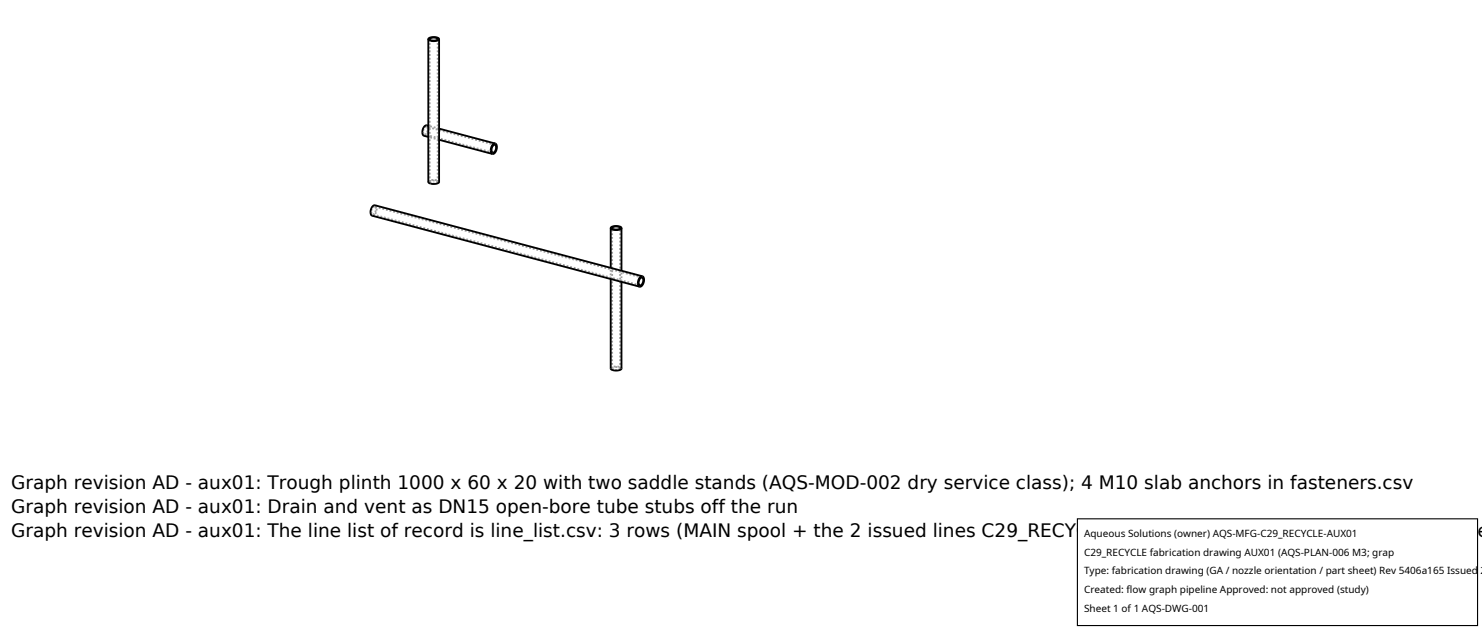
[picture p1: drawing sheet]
<svg xmlns="http://www.w3.org/2000/svg" width="212mm" height="90mm" viewBox="0 0 212 90" stroke-linecap="round" stroke-linejoin="round" font-family="sans-serif">
<defs><g id="words">
<g font-size="2.6">
<text x="1.6" y="69.8">Graph revision AD - aux01: Trough plinth 1000 x 60 x 20 with two saddle stands (AQS-MOD-002 dry service class); 4 M10 slab anchors in fasteners.csv</text>
<text x="1.6" y="73.3">Graph revision AD - aux01: Drain and vent as DN15 open-bore tube stubs off the run</text>
<text x="1.6" y="76.7">Graph revision AD - aux01: The line list of record is line_list.csv: 3 rows (MAIN spool + the 2 issued lines C29_RECYCLE and C29_TO_PYRO), generated from the</text>
</g>
<g font-size="1.4">
<text x="154.8" y="76.6">Aqueous Solutions (owner) AQS-MFG-C29_RECYCLE-AUX01</text>
<text x="154.8" y="79.3">C29_RECYCLE fabrication drawing AUX01 (AQS-PLAN-006 M3; grap</text>
<text x="154.8" y="82">Type: fabrication drawing (GA / nozzle orientation / part sheet) Rev 5406a165 Issued 2</text>
<text x="154.8" y="84.7">Created: flow graph pipeline Approved: not approved (study)</text>
<text x="154.8" y="87.4">Sheet 1 of 1 AQS-DWG-001</text>
</g>
</g></defs>
<g fill="none" stroke="#a0a0a0" stroke-width=".26" stroke-dasharray=".3 .3" stroke-linecap="butt">
<path d="M60.4 18.8l.2 .4M60.6 19.4l.3-.1 .3-.6v-.5l-.2-.3M60.6 19.2l.3-.1 .2-.4v-.4l-.2-.2M60.9 18.1l-.3 .2-.2 .5M62.7 18.4l-1.5-.4M62.7 20l-1.5-.4M53 30.2l.2 .4M53.2 30.8l.3-.1 .3-.5v-.6l-.2-.3M53.2 30.6l.3-.1 .2-.4v-.4l-.2-.2M53.5 29.5l-.3 .2-.2 .5M61.2 26l.2-.2 .5-.1 .6 .1 .2 .2M61.4 26l.1-.2h.4h.4l.2 .2"/>
<path d="M61.4 26v-20.4M61.6 26.2l-.2-.2M62.5 26l-.3 .2h-.6M62.5 26v-20.4M70.4 21.8l-9.8-2.6M70.7 20.7l-9.8-2.6M87.2 39.8v-1.6M91.7 39.6l-38.2-10.1M87.2 52.6l.2-.2 .5-.1 .6 .1 .3 .2M87.4 52.6l.2-.1 .3-.1 .5 .1 .2 .1M87.4 52.6v-20M87.7 52.8l-.3-.2"/>
<path d="M88.6 52.6l-.4 .2h-.5M88.6 52.6v-20M88.8 40.2v-1.5M91.4 40.7l-38.2-10.1"/>
</g>
<g fill="none" stroke="#000" stroke-width=".26">
<path d="M61.2 5.6l.2 .2 .5 .1 .5-.1 .3-.2M61.2 5.6l.2-.2 .5-.1 .6 .1 .2 .2M61.2 5.6v20.4l.2 .2 .5 .1 .5-.1 .3-.2v-20.4M61.2 18l-.3-.1-.3 .1-.3 .8 .2 .5 .7 .3M61.4 5.5l.7-.1h.3l.1 .2-.2 .1-.4 .1-.4-.1zM62.7 18.4l8 2.1M62.7 20l7.6 2M70.4 20.8l.3-.1 .2 .4-.2 .5-.3 .2-.1-.1-.1-.3zM70.7 20.5l-.3 .1-.3 .5v.6l.2 .3M70.7 20.5l.2 .3v.6l-.3 .5-.3 .1M87.2 32.6l.2 .2 .6 .1 .5-.1 .3-.2M87.2 32.6l.3-.2 .5-.1 .5 .1 .3 .2"/>
<path d="M87.2 39.8v12.8l.2 .2 .4 .1h.7l.3-.3v-12.4M87.2 32.6v5.6M87.5 32.5l.6-.2 .3 .1 .2 .2-.3 .1-.4 .1-.4-.1zM88.8 32.6v6.1M91.5 39.7h.3l.1 .3-.2 .6-.3 .1-.1-.1-.1-.3zM91.7 39.4l-38.1-10.1-.4 .1-.2 .6-.1 .5 .3 .3 38.2 10.1M91.7 39.4l-.3 .2-.2 .5-.1 .5 .3 .3M91.7 39.4l.3 .3-.1 .6-.2 .5-.3 .1"/>
</g>
<path d="M153.9 74.1h57.1v15.2h-57.1z" fill="#fff" stroke="#000" stroke-width=".16"/>
<use href="#words"/>
</svg>
